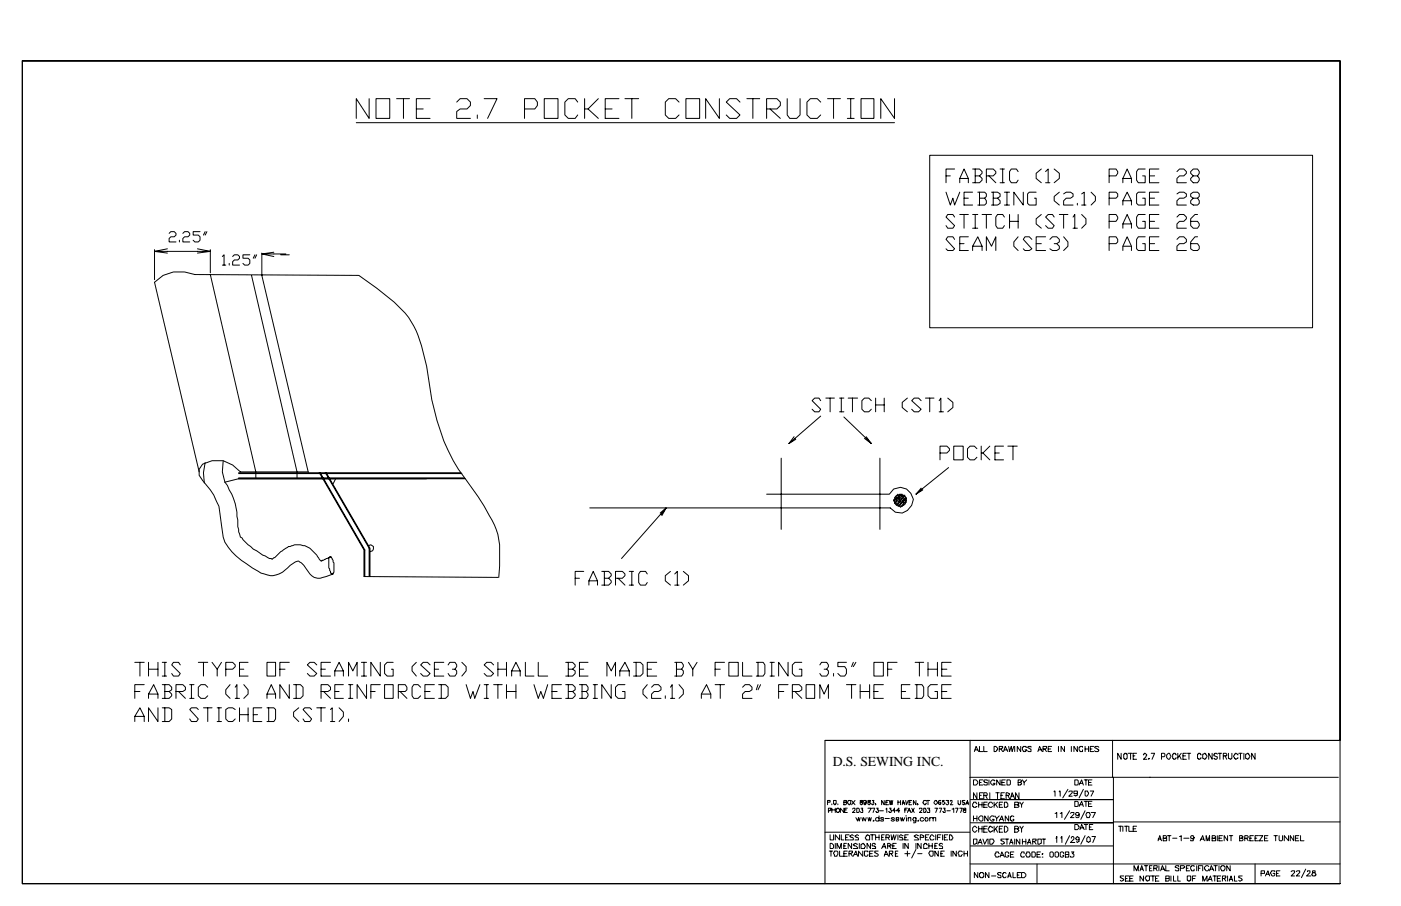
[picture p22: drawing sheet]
<svg xmlns="http://www.w3.org/2000/svg" width="432mm" height="279mm" viewBox="0 0 432 279" stroke-linecap="round" stroke-linejoin="round" font-family="sans-serif">
<defs><g id="words">
<text font-size="4.2" x="256.6" y="236.3">D.S. SEWING INC.</text>
</g></defs>
<g fill="none" stroke="#000" stroke-width=".31">
<path d="M6.9 18.8h406.1v209.5h-158.7v44.2M6.9 18.8v253.7h406.1M6.9 18.8h406.1v253.7M109.8 37.8h165.9M113.8 30.4v6.1l-4-6.1v6.1M115.9 30.4h4.2v6.1h-4.2zM122.2 30.4h4M124.4 30.4v6.1M128.3 33.6h2.1M132.6 30.4h-4.3v6.1h4.3M140.8 31.5l1-1.1h2.1l1.1 1.1v1l-1.1 1.1h-2.1l-1 .8v2.1h4.2M147.1 35.5v1"/>
<path d="M149.2 30.4h4l-2.9 6.1M161.7 33.6h3.1l.8-1.1v-1l-.8-1.1h-3.1v6.1M167.7 30.4h4.3v6.1h-4.3zM178.1 31.5l-.8-1.1h-2.1l-1.1 1.1v4l1.1 1h2.1l.8-1M180.2 30.4v6.1M181.2 33.6l3.2 2.9M184.4 30.4l-3.2 3.2h-1M186.5 33.6h2.1M190.8 30.4h-4.3v6.1h4.3M192.6 30.4h4.2M194.7 30.4v6.1M209.3 31.5l-1.1-1.1h-2.1l-1 1.1v4l1 1h2.1l1.1-1"/>
<path d="M211.4 30.4h4.2v6.1h-4.2zM221.7 30.4v6.1l-4.2-6.1v6.1M228.1 31.5l-1.1-1.1h-2.1l-1.1 1.1 4.3 4-1.1 1h-2.1l-1.1-1M230.2 30.4h4M232 30.4v6.1M236.3 33.6h3.1l1.1-1.1v-1l-1.1-1.1h-3.1v6.1M237.3 33.6l3.2 2.9M242.6 30.4v5.1l.8 1h2.1l1.1-1v-5.1M252.9 31.5l-1-1.1h-2.1l-1.1 1.1v4l1.1 1h2.1l1-1M255.1 30.4h3.9M256.9 30.4v6.1M261.1 30.4h2.2"/>
<path d="M261.1 36.5h2.2M262.2 30.4v6.1M265.4 30.4h3.9v6.1h-3.9zM275.7 30.4v6.1l-4.2-6.1v6.1M286.5 47.9h118v53.2h-118zM291.6 59.3l1.3 3.9 .8-2.1 .5 2.1 1.6-3.9M291.6 54.2h1.3M294.2 52.1h-2.6v4.3M295.8 56.4v-1.4l1.3-2.9 1.3 2.9v1.4M295.8 55h2.6M299.8 52.1h2.1l.8 .8v.5l-.8 .8M299.8 59.3h-2.7v3.9h2.7"/>
<path d="M300.6 54.2h1.3l.8 .8v.6l-.8 .8h-2.1M300.6 52.1v4.3M301.4 59.3h2.1l.5 .5v.8l-.5 .5M301.9 59.3v3.9M304 54.2h2.1l.8-.8v-.5l-.8-.8h-2.1v4.3M304.8 54.2l2.1 2.2M305.6 59.3h1.8l.8 .5v.8l-.8 .5M306.1 59.3v3.9M308.2 52.1h1.4M308.2 56.4h1.4M309 52.1v4.3M309.6 59.3h1.5"/>
<path d="M310.4 59.3v3.9M313.8 52.9l-.5-.8h-1.6l-.6 .8v2.7l.6 .8h1.6l.5-.8M315.4 59.3v3.9l-2.9-3.9v3.9M319.4 59.3h-2.2l-.5 .5v2.9l.5 .5h2.2v-2.1h-.6M320.9 52.1l-1.5 1.3v1.6l1.5 1.4M322.3 52.9l.8-.8v4.3M322.3 56.4h1.3M324.9 52.1l1.6 1.3v1.6l-1.6 1.4M326.5 59.3l-1.6 1.3v1.3l1.6 1.3M327.8 59.8l.8-.5h1.3l.8 .5v.8l-.8 .5h-1.3l-.8 .8v1.3h2.9M333.4 59.8l.8-.5v3.9M336.3 59.3l1.3 1.3v1.3l-1.3 1.3"/>
<path d="M341.8 54.2h2.2l.5-.8v-.5l-.5-.8h-2.2v4.3M346.1 56.4v-1.4l1.3-2.9 1.3 2.9v1.4M346.1 55h2.6M353 52.1h-2.2l-.5 .8v2.7l.5 .8h2.2v-2.2h-.8M353 59.3h-2.2l-.5 .5v2.9l.5 .5h2.2v-2.1h-.8M354.3 54.2h1.6M357.2 52.1h-2.9v4.3h2.9M357.2 59.3h-2.9v3.9h2.9M362.7 52.9l.8-.8h1.4l.8 .8v.5l-.8 .8h-1.4l-.8 .8v1.4h3M362.7 59.8l.8-.5h1.4l.8 .5v.8l-.8 .5h-1.4l-.8 .8v1.3h3M367.8 54.2l-.8-.8v-.5l.8-.8h1.3l.5 .8v.5l-.5 .8h-1.3l-.8 .8v.6l.8 .8h1.3l.5-.8v-.6l-.5-.8M47.6 77v9.3"/>
<path d="M47.6 77.5h17.2M51.6 76.7l-4 .8 4 .6M52.1 72l.6-.6h1l.5 .6v.5l-.5 .5h-1l-.6 .6v1h2.1M55.3 74.1v.5M56.4 72l.5-.6h1l.6 .6v.5l-.6 .5h-1l-.5 .6v1h2.1M60.9 76.7l3.9 .8-3.9 .6M61.6 71.4h-2.1v1.1h1.6l.5 .5v1.1l-.5 .5h-1l-.6-.5M63.2 71.4l-.5 1.1M63.8 71.4l-.6 1.1M64.8 77v7.1M68.5 79.1l.6-.5v3.2M71.7 79.1l.5-.5h1.1l.5 .5v.5l-.5 .6h-1.1l-.5 .5v1.1h2.1"/>
<path d="M77 78.6h-2.1v1h1.6l.5 .6v1l-.5 .6h-1.1l-.5-.6M78.6 78.6l-.5 1M79.1 78.6l-.5 1M80.7 78.1v6.8l14.3 60.6h-20.9a8.8 8.8 0 0 0-11.7-2.4l-1 1.6v1.9l1 1.6a21.5 21.5 0 0 1 5.1 7.9l.8 5.8a11.3 11.3 0 0 0 4.5 9.5l3.1 2.4a19 19 0 0 0 6.4 3.5 6.8 6.8 0 0 0 7.1-2.9l1.6-1.1 .8-.3 .5 .3a8.7 8.7 0 0 1 3.2 3.7 3.3 3.3 0 0 0 4 1.1l3.2-1.1M80.7 78.3h7.4M84.4 77.8l-3.7 .5 3.7 .8M86.5 78.6h2.7M294.2 66.9l-.5-.8h-1.6l-.5 .8 2.6 2.7-.5 .8h-1.6l-.5-.8M294.2 73.8l-.5-.8h-1.6l-.5 .8 2.6 2.9-.5 .6h-1.6l-.5-.6M295.8 66.1h2.6M295.8 75.1h1.3M297.1 61.1h1.3"/>
<path d="M297.1 66.1v4.3M298.4 73h-2.6v4.3h2.6M299.8 77.3v-1.4l1.6-2.9 1.3 2.9v1.4M299.8 66.1h1.6M299.8 70.4h1.6M299.8 75.9h2.9M300.6 66.1v4.3M301.9 61.1h1.6l.5 .8v.8l-.5 .5h-2.1M302.7 66.1h2.9M304 77.3v-4.3l1.6 2.9 1.3-2.9v4.3M304 66.1v4.3M306.1 61.1h1.3l.8 .8v.8l-.8 .5h-1.8"/>
<path d="M309.6 66.9l-.6-.8h-1.6l-.5 .8v2.7l.5 .8h1.6l.6-.8M309.6 63.2h1.5M311.1 66.1v4.3M311.1 68.3h2.7M313.8 73l-1.3 1.6v1.3l1.3 1.4M313.8 66.1v4.3M318 73.8l-.8-.8h-1.3l-.5 .8 2.6 2.9-.8 .6h-1.3l-.5-.6M319.4 75.1h1.5M320.9 66.1l-1.5 1.4v1.6l1.5 1.3M322.3 73h-2.9v4.3h2.9M323.6 73.8l.8-.8h1.3l.8 .8v.8l-.8 .5h-.8M324.9 66.9l-.5-.8h-1.3l-.8 .8 2.6 2.7-.5 .8h-1.3l-.8-.8"/>
<path d="M325.7 75.1l.8 .8v.8l-.8 .6h-1.3l-.8-.6M326.5 66.1h2.6M327.8 73l1.3 1.6v1.3l-1.3 1.4M327.8 66.1v4.3M330.7 66.9l.6-.8v4.3M330.7 70.4h1.4M332.1 62.7v.5M333.4 66.1l1.3 1.4v1.6l-1.3 1.3M333.4 63.2h1.3M341.8 61.1h2.2l.5-.5v-.8l-.5-.5h-2.2v3.9M341.8 68.3h2.2l.5-.8v-.6l-.5-.8h-2.2v4.3M341.8 75.1h2.2l.5-.5v-.8l-.5-.8h-2.2v4.3"/>
<path d="M346.1 63.2v-1.3l1.3-2.6 1.3 2.6v1.3M346.1 70.4v-1.3l1.3-3 1.3 3v1.3M346.1 77.3v-1.4l1.3-2.9 1.3 2.9v1.4M346.1 61.9h2.6M346.1 69.1h2.6M346.1 75.9h2.6M353 66.1h-2.2l-.5 .8v2.7l.5 .8h2.2v-2.1h-.8M353 73h-2.2l-.5 .8v2.9l.5 .6h2.2v-2.2h-.8M354.3 61.1h1.6M354.3 68.3h1.6M354.3 75.1h1.6M357.2 66.1h-2.9v4.3h2.9"/>
<path d="M357.2 73h-2.9v4.3h2.9M362.7 66.9l.8-.8h1.4l.8 .8v.6l-.8 .8h-1.4l-.8 .8v1.3h3M362.7 73.8l.8-.8h1.4l.8 .8v.8l-.8 .5h-1.4l-.8 .8v1.4h3M367.8 61.1l-.8-.5v-.8l.8-.5h1.3l.5 .5v.8l-.5 .5h-1.3l-.8 .8v.8l.8 .5h1.3l.5-.5v-.8l-.5-.8M369.1 66.1h-.8l-1.3 1.4v2.1l.8 .8h1.3l.5-.8v-.5l-.5-.8h-2.1M369.1 73h-.8l-1.3 1.6v2.1l.8 .6h1.3l.5-.6v-.8l-.5-.8h-2.1M64.8 84.7l14 60.8v2.1M68.5 81.8h1.1M70.6 81.2v.6M77.5 84.9l14 60.6v2.1M244.7 134.7l-1.5 2.1 2.1-1.3M252.9 123.6l-.5-.8h-1.3l-.8 .8 2.6 2.6-.5 .8h-1.3l-.8-.8"/>
<path d="M252.9 128.3l-9.7 8.5M254.5 122.8h2.7M255.9 122.8v4.2M258.8 122.8h1.3M258.8 127h1.3M259.3 122.8v4.2M260.1 128.6l8.5 8.2M261.4 122.8h2.9M262.7 122.8v4.2M267 134.7l1.6 2.1-2.2-1.6M268.6 123.6l-.8-.8h-1.4l-.8 .8v2.6l.8 .8h1.4l.8-.8M269.9 122.8v4.2"/>
<path d="M269.9 124.9h2.6M272.5 122.8v4.2M279.7 122.8l-1.6 1.3v1.6l1.6 1.3M283.9 123.6l-.8-.8h-1.3l-.8 .8 2.9 2.6-.8 .8h-1.3l-.8-.8M285.2 122.8h2.7M286.5 122.8v4.2M289.5 123.6l.5-.8v4.2M289.5 127h1.3M289.7 139.7h2.1l.8-.8v-.5l-.8-.8h-2.1v4.2M292.1 122.8l1.6 1.3v1.6l-1.6 1.3M294 137.6h2.9v4.2h-2.9zM301.1 138.4l-.8-.8h-1.3l-.8 .8v2.6l.8 .8h1.3l.8-.8"/>
<path d="M302.4 137.6v4.2M302.9 139.7l2.2 2.1M305.1 137.6l-2.2 2.1h-.5M306.7 139.7h1.3M309.3 137.6h-2.6v4.2h2.6M310.6 137.6h2.9M312.2 137.6v4.2M61.4 145.5l-13.8-58.5a10.9 10.9 0 0 1 12.5-2.3l50.5 .2 5.6 4 5.2 4.2a25.7 25.7 0 0 1 8.5 13.5l1.6 6.4a77.7 77.7 0 0 0 8.2 29.1l1.6 2.6a83.9 83.9 0 0 1 11.6 18.5l.6 1.6 .5 3.2v6.6l-.3 3.5M63.2 142.6l-.5 3.2 .3 3.2M68.8 142.1l-.3 3.4 .8 3.2M69.3 148.7l.8 1.1 .5 1.3a15.7 15.7 0 0 1 2.4 8.2l.3 1v2.2l.8 3.1 .5 .3 .3 .5 3.2 2.9 2.9 1.9 2.9 1.3 2.6-2.4a11.9 11.9 0 0 1 4.3-2.1 7.1 7.1 0 0 1 7.4 4l.8 1h.2v-.2h.5l2.2-1.1-.6 .3v3.2l.6 1v.5h.2v.3h.6l.2-.5v-2.9l-.8-1.9h-.2M73.6 145.8h68.5"/>
<path d="M73.6 146h68.7M73.6 147.4h69.5M98.4 145.8l13.8 23.8v8.2l41.3 .3M98.7 145.8l13.7 23.8v8.2M100.3 145.8l13.5 23.3v8.7M100.5 145.8l13.5 23.3v8.7M103.5 147.6l-.8 1.6M143.4 147.6h-69.8l-4.3 1.1M203.5 158.2l1.8-1.6-13.7 15.6M203.7 158.8l1.6-2.2-1.3 2.4M236.3 152.4h37.8a3.9 3.9 0 0 1 6-1.1 3.9 3.9 0 0 1-.4 6.1l-1.6 .8-2.1-.2-1.6-1.4h-92.6M240.8 141.3v21.9"/>
<path d="M271.2 141.3v21.9M275.7 154l-.3 .3M276 154.5l-.3 .5M276.2 152.9l1.3-.5 1.4 .5 .5 1.4-.5 1.3-1.4 .8-1.3-.8-.8-1.3zM276.5 153.2l-.5 .5M276.5 155l-.5 .6M276.8 152.4l-1.1 1.1M276.8 153.7l-.6 .8M277 155.3l-.5 .5M277.3 152.4l-.5 .5M277.3 154.3l-.5 .5M277.3 153.7v.3"/>
<path d="M277.3 155.8l-.3 .3M277.5 152.9l-.5 .8M277.8 152.4l-2.4 2.1M277.8 154.5l-.5 .5M278.1 152.4l-.3 .5M278.1 153.5l-.6 .5M278.1 152.9v.3M278.1 155l-.6 .8M278.3 152.7l-2.6 2.6M278.6 153.7l-.5 .8M278.6 155.6l-.5 .5M278.9 152.9l-2.7 2.9"/>
<path d="M278.9 152.7l-.6 .5M278.9 154.3l-.6 .7M279.1 153.2l-.2 .5M279.4 153.5l-2.6 2.6M279.4 154.3l-1.9 2.1M279.4 153.7l-.3 .6M279.4 154.8l-.5 .5M283.9 150.5l-1.6 1.9 2.1-1.3M292.4 144.2l-10.1 8.2M113.5 168.3l.8-.3 .8 .5v.8l-.3 .6-.8 .2M177.3 178.3h1.3M179.9 176.2h-2.6v4.2"/>
<path d="M181.5 179.1h2.6M185.5 176.2h2.1l.8 .8v.5l-.8 .8M186.3 178.3h1.3l.8 .8v.6l-.8 .7h-2.1M186.3 176.2v4.2M189.7 178.3h2.1l.8-.8v-.5l-.8-.8h-2.1v4.2M190.5 178.3l2.1 2.1M193.9 176.2h1.4M194.7 176.2v4.2M199.5 177l-.5-.8h-1.6l-.6 .8v2.7l.6 .7h1.6l.5-.7M206.6 176.2l-1.5 1.3v1.6l1.5 1.3M208 177l.8-.8v4.2M210.6 176.2l1.6 1.3v1.6l-1.6 1.3"/>
<path d="M181.5 180.4v-1.3l1.3-2.9 1.3 2.9v1.3M193.9 180.4h1.4M208 180.4h1.3M41.5 204.3h2.9M41.5 213.3h1.6M43.1 204.3v4.2M44.4 211.1h-2.9v4.3M45.8 215.4v-1.4l1.6-2.9 1.3 2.9v1.4M45.8 204.3v4.2M45.8 206.4h2.9M45.8 214h2.9M48.7 218.3v4.2l-2.9-4.2v4.2"/>
<path d="M48.7 204.3v4.2M50 211.1h2.1l.8 .8v.8l-.8 .6M50 218.3h2.1l.8 .5v2.9l-.8 .8h-2.1M50 204.3h1.3M50 208.5h1.3M50.8 213.3h1.3l.8 .7v.6l-.8 .8h-2.1M50.8 204.3v4.2M50.8 211.1v4.3M50.8 218.3v4.2M54.2 213.3h2.2l.7-.6v-.8l-.7-.8h-2.2v4.3M55 213.3l2.1 2.1M55.6 205.1l-.6-.8h-1.6l-.5 .8 2.7 2.6-.6 .8h-1.6l-.5-.8"/>
<path d="M58.5 211.1h1.3M58.5 215.4h1.3M59 211.1v4.3M61.1 218.8l-.5-.5h-1.6l-.5 .5 2.6 2.9-.5 .8h-1.6l-.5-.8M61.1 204.3h2.9M62.7 204.3v4.2M62.7 218.3h2.7M64 211.9l-.8-.8h-1.3l-.8 .8v2.7l.8 .8h1.3l.8-.8M64 218.3v4.2M65.4 204.3l1.5 2.1v2.1M66.9 218.3h1.4M67.5 218.3v4.2"/>
<path d="M68.3 204.3l-1.4 2.1M69.6 206.4h2.1l.8-.8v-.5l-.8-.8h-2.1v4.2M70.9 211.1l-1.3 1.6v1.3l1.3 1.4M72.5 211.9l.5-.8v4.3M72.5 218.8l-.8-.5h-1.3l-.8 .5v2.9l.8 .8h1.3l.8-.8M72.5 215.4h1.3M73.8 206.4h1.3M73.8 218.3v4.2M75.1 211.1l1.4 1.6v1.3l-1.4 1.4M76.5 204.3h-2.7v4.2h2.7M76.5 218.3v4.2M80.7 218.3h-2.6v4.2h2.6"/>
<path d="M82.3 204.3h2.6v4.2h-2.6zM82.3 215.4v-1.4l1.3-2.9 1.3 2.9v1.4M82.3 218.3h2.1l.5 .5v2.9l-.5 .8h-2.1M82.3 214h2.6M82.8 218.3v4.2M86.3 206.4h1.5M89.2 204.3h-2.9v4.2M89.2 211.1v4.3l-2.9-4.3v4.3M90.5 211.1h2.1l.8 .8v2.7l-.8 .8h-2.1M91.3 211.1v4.3M92.1 218.3l-1.6 1.3v1.3l1.6 1.6M96 218.8l-.5-.5h-1.6l-.5 .5 2.6 2.9-.5 .8h-1.6l-.5-.8"/>
<path d="M97.6 205.1l-.8-.8h-1.3l-.8 .8 2.9 2.6-.8 .8h-1.3l-.8-.8M97.6 218.3h2.7M99 213.3h2.1l.8-.6v-.8l-.8-.8h-2.1v4.3M99 206.4h1.3M99 218.3v4.2M99.7 213.3l2.2 2.1M101.9 204.3h-2.9v4.2h2.9M101.9 218.8l.5-.5v4.2M103.2 208.5v-1.6l1.3-2.6 1.3 2.6v1.6M103.2 206.9h2.6M103.2 213.3h1.3M104.5 218.3l1.3 1.3v1.3l-1.3 1.6"/>
<path d="M105.8 211.1h-2.6v4.3h2.6M107.4 208.5v-4.2l1.3 2.6 1.4-2.6v4.2M107.4 211.1h1.3M107.4 215.4h1.3M107.9 211.1v4.3M111.4 204.3h1.6M111.4 208.5h1.6M112.2 204.3v4.2M113 211.1v4.3l-2.9-4.3v4.3M114.3 213.3h1.3M117.2 204.3v4.2l-2.9-4.2v4.2M117.2 211.1h-2.9v4.3"/>
<path d="M118.5 211.1h2.7v4.3h-2.7zM121.2 204.3h-1.9l-.8 .8v2.6l.8 .8h1.9v-2.1h-.6M122.8 213.3h2.1l.5-.6v-.8l-.5-.8h-2.1v4.3M123.3 213.3l2.1 2.1M128.3 204.3l-1.3 1.3v1.3l1.3 1.6M129.6 211.9l-.7-.8h-1.4l-.5 .8v2.7l.5 .8h1.4l.7-.8M131 213.3h1.6M132.6 205.1l-.8-.8h-1.4l-.8 .8 3 2.6-.8 .8h-1.4l-.8-.8M133.9 211.1h-2.9v4.3h2.9M133.9 206.4h1.3M135.2 211.1h2.1l.8 .8v2.7l-.8 .8h-2.1M136 211.1v4.3"/>
<path d="M136.8 204.3h-2.9v4.2h2.9M138.1 205.1l.5-.8h1.6l.6 .8v.5l-.6 .8h-.8M140.2 206.4l.6 .5v.8l-.6 .8h-1.6l-.5-.8M142.3 204.3l1.4 1.3v1.3l-1.4 1.6M143.7 211.1l1.3 4.3 .8-2.1 .5 2.1 1.6-4.3M149.2 211.1h1.3M149.2 215.4h1.3M150 211.1v4.3M152.1 205.1l-.8-.8h-1.3l-.8 .8 2.9 2.6-.8 .8h-1.3l-.8-.8M152.1 211.1h2.7M153.5 206.4h2.6M153.5 204.3v4.2"/>
<path d="M153.5 211.1v4.3M156.1 204.3v4.2M156.1 211.1v4.3M156.1 213.3h2.9M157.7 208.5v-1.6l1.3-2.6 1.3 2.6v1.6M157.7 206.9h2.6M159 211.1v4.3M161.9 204.3v4.2h2.7M164.6 211.1l1.3 4.3 .8-2.1 .8 2.1 1.3-4.3M165.9 204.3v4.2h2.9M170.1 213.3h1.6M173 211.1h-2.9v4.3h2.9"/>
<path d="M174.4 204.3h2.1l.8 .8v.5l-.8 .8M174.4 211.1h2.1l.8 .8v.8l-.8 .6M175.2 206.4h1.3l.8 .5v.8l-.8 .8h-2.1M175.2 213.3h1.3l.8 .7v.6l-.8 .8h-2.1M175.2 204.3v4.2M175.2 211.1v4.3M178.6 211.1h2.1l.5 .8v.8l-.5 .6M178.6 206.4h1.3M179.4 213.3h1.3l.5 .7v.6l-.5 .8h-2.1M179.4 211.1v4.3M181.2 204.3h-2.6v4.2h2.6M182.8 211.1h1.3"/>
<path d="M182.8 215.4h1.3M183.4 211.1v4.3M187.1 208.5v-4.2l1.3 2.6 1.3-2.6v4.2M188.4 211.1v4.3l-2.9-4.3v4.3M191 208.5v-1.6l1.6-2.6 1.3 2.6v1.6M191 206.9h2.9M192.6 211.1h-2.1l-.8 .8v2.7l.8 .8h2.1v-2.1h-.8M195.3 204.3h2.1l.8 .8v2.6l-.8 .8h-2.1M196.1 204.3v4.2M199.5 211.1l-1.3 1.6v1.3l1.3 1.4M199.5 206.4h1.3M200.8 211.9l.8-.8h1.3l.8 .8v.8l-.8 .6h-1.3l-.8 .7v1.4h2.9"/>
<path d="M202.4 204.3h-2.9v4.2h2.9M205.1 214.6v.8M206.6 211.9l.6-.8v4.3M206.6 215.4h1.4M208 204.3h2.1l.5 .8v.5l-.5 .8M208.5 206.4h1.6l.5 .5v.8l-.5 .8h-2.1M208.5 204.3v4.2M209.3 211.1l1.3 1.6v1.3l-1.3 1.4M212.2 204.3l1.3 2.1v2.1M214.8 204.3l-1.3 2.1M216.2 215.4v-1.4l1.6-2.9 1.3 2.9v1.4M216.2 214h2.9"/>
<path d="M220.4 206.4h1.6M220.4 211.1h2.9M222 211.1v4.3M223.3 204.3h-2.9v4.2M224.6 204.3h2.9v4.2h-2.9zM228.9 204.3v4.2h2.9M228.9 211.9l.8-.8h1.3l.8 .8v.8l-.8 .6h-1.3l-.8 .7v1.4h2.9M233.1 204.3h2.1l.5 .8v2.6l-.5 .8h-2.1M233.6 204.3v4.2M233.6 211.1l-.5 1.6M234.4 211.1l-.8 1.6M237.3 204.3h1.4"/>
<path d="M237.3 208.5h1.4M237.9 204.3v4.2M240 213.3h1.6M242.9 204.3v4.2l-2.9-4.2v4.2M242.9 211.1h-2.9v4.3M244.2 213.3h2.1l.8-.6v-.8l-.8-.8h-2.1v4.3M245 213.3l2.1 2.1M247.1 204.3h-2.1l-.8 .8v2.6l.8 .8h2.1v-2.1h-.8M248.4 211.1h2.7v4.3h-2.7zM252.7 205.1l.5-.8h1.6l.5 .8v.5l-.5 .8h-.8M252.7 215.4v-4.3l1.3 2.9 1.3-2.9v4.3M254.8 206.4l.5 .5v.8l-.5 .8h-1.6l-.5-.8"/>
<path d="M256.9 207.7v.8M260.9 204.3h-2.7v1.3h2.1l.6 .8v1.3l-.6 .8h-1.3l-.8-.8M260.9 211.1h2.9M262.5 211.1v4.3M263 204.3l-.5 1.3M263.8 204.3l-.8 1.3M265.1 213.3h2.9M265.1 211.1v4.3M268 211.1v4.3M269.3 204.3h3v4.2h-3zM269.3 213.3h1.4M272.3 211.1h-3v4.3h3"/>
<path d="M273.6 206.4h1.3M276.5 204.3h-2.9v4.2M277.8 213.3h1.3M280.5 211.1h-2.7v4.3h2.7M282 211.1h2.2l.5 .8v2.7l-.5 .8h-2.2M282 204.3h2.7M282.6 211.1v4.3M283.4 204.3v4.2M286 206.4h2.9M286 204.3v4.2M288.9 211.1h-2.1l-.8 .8v2.7l.8 .8h2.1v-2.1h-.8M288.9 204.3v4.2"/>
<path d="M290.2 206.4h1.6M290.2 213.3h1.6M293.2 204.3h-3v4.2h3M293.2 211.1h-3v4.3h3M41.5 222.5v-1.6l1.6-2.6 1.3 2.6v1.6M41.5 220.9h2.9M66.9 222.5h1.4M73.8 220.4h2.7M78.1 220.4h1.3M101.9 222.5h1.3M107.4 221.7v.8M254.3 228.3h158.7"/>
<path d="M299 239.7h44.2M299 228.3v44.2M300.3 231.8l.5-1.6 .8 1.6M300.6 231.2h.8M301.9 230.2v1.6h1M303.2 230.2v1.6h1.1M306.4 230.2h.5l.5 .5v.5h-.2l-.3 .6h-.5zM308 231l1-.3v-.5h-1v1.6M308.5 231l.5 .8M309.3 231.8l.5-1.6 .8 1.6M309.6 231.2h.8M310.9 230.2l.2 1.6 .6-1.6 .2 1.6 .6-1.6"/>
<path d="M312.7 230.2v1.6M314.6 230.2v1.6l-1.1-1.6v1.6M316.4 230.5h-.2v-.3h-.8v.3h-.3v.7l.3 .6h.8l.2-.6h-.5M317.8 230.5v-.3h-.8l-.3 .3 1.1 .5v.8h-.8l-.3-.3M319.9 231.8l.5-1.6 .8 1.6M320.1 231.2h.8M321.5 231h.8l.2-.3v-.5h-1v1.6M322 231l.5 .8M323.1 231h.7M324.1 230.2h-1v1.6h1M326.2 230.2v1.6M328.1 230.2v1.6l-1.1-1.6v1.6"/>
<path d="M330.2 230.2v1.6M332.1 230.2v1.6l-1.1-1.6v1.6M333.6 230.5v-.3h-.8v.3h-.2v.7l.2 .6h.8v-.6M334.4 231h1.1M334.4 230.2v1.6M335.5 230.2v1.6M336 231h.5M337.1 230.2h-1.1v1.6h1.1M338.7 230.5l-.3-.3h-.8l-.3 .3 1.1 .5 .3 .5-.3 .3h-.8l-.3-.3M342.9 228.3v11.4M345.5 232.3v1.9l-1-1.9v1.9M346.3 232.6h.3v-.3h.5v.3h.3v1.3h-.3v.3h-.5v-.3h-.3z"/>
<path d="M347.7 232.3h1.3M348.5 232.3v1.9M349.2 233.1h.6M350.3 232.3h-1.1v1.9h1.1M352.4 232.8l.3-.5 .8 .5-1.1 1.4h1.1M354 233.9h.3l-.3 .3zM354.3 239.7h58.2M354.5 239.7h-11.3v32.8M354.8 232.3h1.1l-.8 1.9M358 233.4h.8l.2-.3v-.5l-.2-.3h-.8v1.9M359.6 232.8l.5-.5 .5 .3 .3 .8-.5 .8-.8-.6zM362.5 232.8l-.3-.5h-.5v.3h-.3v1.3h.3v.3h.5l.3-.6"/>
<path d="M363 232.3v1.9M363.5 233.1l.6 1.1M364.1 232.3l-1.1 1.3M364.6 233.1h.8M365.7 232.3h-1.1v1.9h1.1M365.9 232.3h1.1M366.4 232.3v1.9M370.2 232.8l-.3-.5h-.5v.3h-.3v1.3h.3v.3h.5l.3-.6M370.7 232.6l.5-.3 .5 .3 .3 .8-.5 .8-.8-.3zM373.6 232.3v1.9l-1.1-1.9v1.9M375.2 232.6l-.3-.3h-.5v.3h-.3v.5l1.1 .3v.5l-.3 .3h-.5v-.3h-.3M375.4 232.3h1.1"/>
<path d="M376 232.3v1.9M377 233.1h1.1v-.5l-.3-.3h-.8v1.9M377.6 233.1l.5 1.1M378.6 232.3v1.6l.5 .3 .6-.3v-1.6M381.5 232.8v-.2l-.8-.3-.5 .8 .5 1.1 .8-.3v-.3M381.8 232.3h1.1M382.3 232.3v1.9M383.4 232.3v1.9M383.9 232.6l.5-.3 .6 .3 .2 .8-.5 .8-.8-.3zM386.8 232.3v1.9l-1-1.9v1.9M254.3 256.6h44.7M255.1 247.4h.8v-.5h-.8v1.3"/>
<path d="M255.3 250h.6v-.2h.2v-.6h-.8v1.4M255.9 257.4v1.6h1v-1.6M256.4 247.9v.3zM256.4 249.2v1.4M256.4 249.8h1M256.9 246.9h.8v1h-.3v.3l-.5-.3zM257.4 249.2v1.4M257.7 249.5h.3v-.3h.5v.3h.3v.8h-.3v.3h-.5v-.3h-.3zM258.2 247.9v.3zM258.8 257.4v1.6l-1.4-1.6v1.6M259.3 257.4v1.6h.8M260.1 249.2v1.4l-1.1-1.4v1.4"/>
<path d="M260.1 247.4h.8v-.5h-.8v1.3h.5l.3-.3v-.5h-.3M260.3 249.8h.6M260.6 258.2h.5M261.1 249.2h-.8v1.4h.8M261.4 246.9h.8v1a.56 .56 0 0 1-.8 0 .56 .56 0 0 1 0-.8zM261.7 257.4h-1.1v1.6h1.1M262.5 246.9l1 1.3M262.7 249.5l.3-.3h.5v.6l-.8 .8h.8M263 257.7l-.3-.3-.8 .3 .3 .5h.5l.3 .3v.5h-1.1M263.5 246.9l-1 1.3M263.8 252.1l.5 1.1 .3-1.1 .2 1.1 .3-1.1M264.1 249.2h.5l.2 .3v.8l-.2 .3h-.5z"/>
<path d="M264.6 257.7l-.3-.3-.8 .3 .3 .5h.5l.3 .3v.5h-1.1M265.1 246.9l.3 .5 .5 .2-.3 .6-.5-.3v-.5h.5l.3-.5zM265.4 249.2h.5l-.3 .6h.3v.8h-.5l-.3-.3M265.6 252.1l.3 1.1 .3-1.1 .5 1.1 .3-1.1M267 257.7h.2v-.3l.8 .3v1.3h-1l-.3-.5zM267 247.1v.3l-.6 .2-.2-.2v-.5h.8v1h-.3v.3l-.5-.3M267.5 246.9v.2l.8 .5-.3 .6-.5-.3v-.5h.5l.3-.5zM267.5 249.2h1.1l-.8 1.4M267.5 252.1l.3 1.1 .2-1.1 .3 1.1 .3-1.1M268.3 257.4h1.3M268.8 249.2h.8l-.5 1.4M268.8 246.9h.5l-.2 .5h.2v.5l-.2 .3-.5-.3"/>
<path d="M268.8 257.4v1.6M269.1 253.2l.2-.3v.3zM269.9 247.9v.3M269.9 257.4v1.6M269.9 258.2h1M270.1 249.2h.6l-.3 .6 .5 .2-.2 .6h-.6v-.3h-.2M270.9 252.4l-.2-.3h-.6l-.2 .3v.5l.2 .3h.6l.2-.3M270.9 251.6v1.6M270.9 257.4v1.6M271.2 250h1.1M271.7 258.2h.6M272.3 252.4v-.3h-.8l.2 .6h.6v.5h-.8v-.3"/>
<path d="M272.5 257.4h-.8v1.6h.8M272.5 246.9v1.3l-.8-1.3v1.3M272.8 252.4h1.3M273 258.2h1.1v-.5l-.3-.3h-.8v1.6M273 249.5l.3-.3v1.4M273 247.4h.6M273.6 258.2l.5 .8M273.8 246.9h-.8v1.3h.8M274.1 249.2h.5l-.2 .6 .5 .2-.3 .6h-.5v-.3h-.3M274.1 246.9l.3 1.3 .2-1.3 .3 1.3 .3-1.3M274.6 257.4l.3 1.6 .5-1.6 .3 1.6 .5-1.6M275.7 252.4l-.3-.3h-.5l-.3 .3 1.1 .5-.3 .3h-.5l-.3-.3"/>
<path d="M276 250h-.8l.5-.8v1.4M276.2 252.7h.8v-.6h-.8v1.1h.6l.2-.3M276.8 246.9v1.3M276.8 257.4v1.6M276.8 247.4h.7M277.3 250h-1.1l.8-.8v1.4M277.5 252.1l.3 1.1 .3-1.1 .2 1.1 .6-1.1M277.5 246.9v1.3M278.1 248.2l.2-1.3 .6 1.3M278.1 247.6h.8M278.3 257.7l-.5-.3-.5 .3v.5h.8l.2 .6v.2h-1M278.9 258.2h.5"/>
<path d="M278.9 249.8h.5M279.1 251.6h.3zM279.1 246.9l.3 1.3 .5-1.3M279.4 252.1v1.1M279.7 249.2h-.8v1.4M279.7 250.6l.5-1.4 .5 1.4M279.9 257.4h-1v1.6h1M279.9 252.4l.3-.3h.5v1.1M279.9 250h.6M279.9 252.1v1.1M280.2 247.4h.5M281 246.9h-.8v1.3h.8"/>
<path d="M281 249.2l.8 1.4M281.8 249.2l-.8 1.4M282.3 246.9v1.3l-.8-1.3v1.3M282.3 252.1v1.4l-.3 .2h-.5M282.3 252.4l-.3-.3h-.5l-.2 .6 .2 .5h.5l.3-.3M282.8 253.2l.3-.3v.3zM282.8 247.9v.3M283.1 257.7l-.5-.3-.8 .3 .2 .5h.6l.5 .6v.2h-1.3M283.4 249.5v-.3h.8v.6l-.8 .8h.8M283.6 258.2h1.1v-.5l-1.1-.3v1.6M284.7 249.2h.5l.3 .6-.3 .8h-.5zM284.7 252.4l-.3-.3h-.5l-.3 .3v.5l.3 .3h.5l.3-.3"/>
<path d="M285.2 252.1h.6l.2 .3v.5l-.2 .3h-.6l-.2-.5zM285.2 258.2h.6M285.5 247.1v-.2h-.8v.2a.56 .56 0 0 0 0 .8 .56 .56 0 0 0 .8 0v-.3M285.8 249.2h.7l-.2 .6h.2v.8h-.7v-.3M285.8 246.9h.7M286 246.9v1.3M286.3 257.4h-1.1v1.6h1.1M286.5 252.4l.3-.3h.5l.3 .3v.8M286.5 252.1v1.1M287.6 252.4v-.3h.8v1.1M287.9 258l-.8-.6-.6 .8 .3 .8h.8l.3-.2M288.1 246.9h.6l.2 .5-.5 .8-.5-.6z"/>
<path d="M288.1 249.2h.8l-.5 1.4M288.4 257.4v1.6M288.9 258.2h.8M289.5 249.2h.7l-.5 1.4M290 257.4h-1.1v1.6M290 246.9h-.5l-.3 .2v.8l.5 .3v-.3h.3v-.5h-.8v.2M290.5 257.4v1.6M290.8 249.2h.5l-.3 .6h.3v.8h-.5v-.3h-.3M291 246.9h-.5v.5l.3-.3 .5 .5-.5 .6-.3-.3M291 258.2h.6M291.6 246.9h.8l-.3 .5h.3v.5l-.3 .3-.5-.3M291.8 250h1.1"/>
<path d="M292.1 257.4h-1.1v1.6h1.1M292.6 257.4h.6l.5 .8-.3 .8h-.8zM292.9 247.1v-.2h.5v.5l-.5 .8h.8M293.4 249.5l.6-.3v1.4M294.5 249.2h.8l-.6 1.4M295.3 246.9v1h.2v.3l.6-.3v-1M295.8 249.2h.8l-.5 1.4M297.1 249.2l-.2 .3 .2 .3h.6v.8h-.6l-.2-.3 .2-.5h.6v-.6zM297.4 246.9h-.8v.5h.5v.2h.3l-.3 .6-.5-.3M297.7 248.2l.5-1.3 .2 1.3M297.9 247.6h.5M299.2 246.6h44"/>
<path d="M299.2 253.7h44M300 240.5h.8l.6 .5v.6l-.6 .5h-.8zM300 258.8h1.1v1.3l-1.1 .2zM300 251.6v1.6M300 252.4h1.1M301.1 247.9l-.3-.5h-.8l-.2 .5v.8h.2v.3h.8v-.3h.3M301.1 244.5v1.8l-1.1-1.8v1.8M301.1 255.3l-.5-.5-.8 .5v.8l.5 .5 .8-.5M301.1 251.6v1.6M301.6 248.2h1.1M301.6 255.6h1.1M301.6 247.4v1.6"/>
<path d="M301.6 254.8v1.8M301.6 259.8h.8M301.9 241.3h.5M301.9 245.3h.5M302.2 251.6h.5l.2 .3v1l-.2 .3h-.5l-.6-.5v-.6zM302.7 247.4v1.6M302.7 254.8v1.8M302.9 240.5h-1v1.6h1M302.9 244.5h-1v1.8h1M302.9 258.8l.6 1.5 .8-1.5M303.2 245.3h1.1v-.6l-.3-.2h-.8v1.8M303.2 248.2h.8"/>
<path d="M303.2 255.6h.8M303.7 245.3l.6 1M304.3 240.8v-.3h-.8l-.3 .3 .3 .5h.8v.8h-.8l-.3-.3M304.3 247.4h-1.1v1.6h1.1M304.3 254.8h-1.1v1.8h1.1M304.5 251.6v1.6l-1-1.6v1.6M304.5 258.8v1.5M304.8 240.5v1.6M305.1 258.8h1l.3 .8-.5 .7h-.8zM305.1 244.5v1.8M305.9 247.9l-.3-.5h-.5l-.3 .5h-.3v.5l.6 .6h.5l.3-.3M305.9 255.3v-.2l-.8-.3-.6 .8 .6 1 .8-.2v-.3"/>
<path d="M306.4 251.9l-.3-.3h-.5l-.5 .5v.6l.5 .5h.5l.3-.5h-.5M306.4 247.4v1.6M306.4 254.8v1.8M306.7 240.8h-.3v-.3h-.5l-.6 .5v.6l.6 .5h.5v-.3h.3v-.2h-.6M306.7 251.6l.5 .8v.8M306.9 248.2l.5 .8M306.9 244.5h1.1M306.9 255.6l.5 1M307.4 247.4l-1 1M307.4 244.5v1.8M307.4 254.8l-1 1.3M308 253.2l.8-1.6 .5 1.6"/>
<path d="M308 248.2h.8M308 255.6h.8M308 251.6l-.8 .8M308.2 240.5v1.6l-1-1.6v1.6M308.2 252.7h.8M308.5 245.3h.5M308.8 241.3h.8M309 247.4h-1v1.6h1M309 254.8h-1v1.8h1M309.6 247.4h.8l.2 .5v.8h-.2v.3h-.8zM309.6 254.8h.5l.5 .5v.8l-.5 .5h-.5zM309.6 244.5h-1.1v1.8h1.1"/>
<path d="M309.6 258.8h-1.1v.5l1.1 .5v.3l-.6 .2-.5-.2M309.8 240.5h-1v1.6h1M309.8 258.8h1.1M310.1 245.3h.8l.2-.6-1-.2v1.8M310.4 240.5h.7l.3 .3v1l-.3 .3h-.7zM310.4 258.8v1.5M310.6 245.3l.5 1M310.9 251.6v1.6l-1.1-1.6v1.6M311.4 246.3l.5-1.8 .8 1.8M311.4 259.8h.8M311.7 245.5h.8M312.5 251.9l-.3-.3h-.5v.3h-.3v1h.3v.3h.5l.3-.3v-.2h-.3"/>
<path d="M312.7 248.2h1.1v-.3h.3l-.3-.5h-1.1v1.6h1.1l.3-.3v-.3l-.6-.2M312.7 255.6h1.1l.3-.3-.6-.5h-.8v1.8h.8l.6-.5-.6-.5M312.7 258.8v1.5M313.8 241.3h.8v-.3h.3l-.3-.5h-.8v1.6h.8v-.3h.3v-.2l-.6-.3M314.1 244.5v1.8l-1.1-1.8v1.8M314.3 247.4l.6 .8v.8M314.3 258.8v1.5l-1-1.5v1.5M314.3 254.8l.6 .8v1M315.1 240.5l.5 .8v.8M315.1 258.8v1.5M315.1 259.6h1.1M315.4 247.4l-.5 .8"/>
<path d="M315.4 254.8l-.5 .8M316.2 258.8v1.5M316.4 240.5l-.8 .8M316.7 259.8h.8M318.3 259.6l1.1-.3v-.5h-1.1v1.5M318.8 259.6l.6 .7M319.9 258.8h1v1.3l-1 .2zM321.2 258.8h1.1M321.7 258.8v1.5M324.9 244.2v-.3h.3v1.6M325.2 250.8l.5-.2v1.5M325.4 258.5l.3-.5v1.8"/>
<path d="M326.5 244.2v-.3h.3v1.6M326.8 250.8l.5-.2v1.5M327 258.5l.3-.5v1.8M329.1 243.4l-1.5 2.7M329.4 244.2l.3-.3h.8v.6l-1.1 1h1.1M329.7 250l-1.6 2.7M329.7 257.7l-1.4 2.6M329.9 250.8l.3-.2h.8v.5l-1.1 1h1.1M330.2 258.5l.3-.5 .5 .2v.6l-1.1 1h1.4M331.3 240.5h.8l.2 .3v1l-.2 .3h-.8zM331.3 247.1h.8l.2 .3v1l-.2 .3h-.8zM331.3 254.3h.8l.2 .5h.3v.5l-.5 .6h-.8z"/>
<path d="M332.1 244.5v.2h-1.1v-.8h1.1v1.4l-.6 .2-.5-.2M332.6 242.1l.8-1.6 .5 1.6M332.6 248.7l.8-1.6 .5 1.6M332.6 251.1v.3l-.5 .2-.6-.2v-.6l.3-.2h.5l.3 .2v1.1l-.3 .2h-.5l-.3-.2M332.6 258.8l-.3 .2h-.5v-.2h-.3l.6-.8 .5 .2v1.4l-.5 .2-.3-.2M332.8 255.9l.6-1.6 .8 1.6M332.8 241.6h.8M332.8 248.2h.8M333.1 255.3h.8M333.9 243.4l-1.3 2.7M334.2 240.5h1M334.2 247.1h1"/>
<path d="M334.2 254.3h1M334.4 243.9h.8l.3 .6-.5 1-.6-.2zM334.4 250l-1.3 2.7M334.4 257.7l-1.3 2.6M334.7 240.5v1.6M334.7 247.1v1.6M334.7 254.3v1.6M335 250.6h.8l.2 .5-.2 1h-.8l-.3-.7zM335 258.5l.5-.5 .5 .5v1.1l-.5 .2-.5-.2zM335.5 241.3h.8M335.5 247.9h.8M335.8 255.1h.5"/>
<path d="M336 243.9h1.1l-.8 1.6M336.3 250.6h1.3l-.8 1.5M336.5 240.5h-1v1.6h1M336.5 247.1h-1v1.6h1M336.5 258h1.1l-.8 1.8M336.8 254.3h-1v1.6h1M343.2 253.5h69.8M344.8 254.8h1M345.3 254.8v1.6M346.1 254.8v1.6M346.6 254.8h1.1M347.1 254.8v1.6"/>
<path d="M347.9 254.8v1.6h1.1M349.2 255.6h.8M350.3 254.8h-1.1v1.6h1.1M356.9 259.3l.6-1.6 .5 1.6M356.9 258.8h.8M358.5 258.5h.8l.3-.3-.3-.5h-.8v1.6h1.1v-.8h-.6M359.8 257.7h1.1M360.4 257.7v1.6M361.4 258.5h1.3M363.5 258l.6-.3v1.6M364.9 258.5h1.5M368 258.2l-.5 .6-.5-.3v-.5l.2-.3h.6l.2 .8-.2 .8h-.8v-.3"/>
<path d="M369.9 259.3l.8-1.6 .5 1.6M370.2 258.8h.7M371.7 259.3v-1.6l.6 1.6 .5-1.6v1.6M373.6 258.5h.8l.2-.3-.2-.5h-.8v1.6h1v-.8h-.5M375.2 257.7v1.6M375.7 258.5h.8M376.8 257.7h-1.1v1.6h1.1M378.4 257.7v1.6l-1.1-1.6v1.6M378.9 257.7h1M379.4 257.7v1.6M382.1 258.5h.8v-.3h.2l-.2-.5h-.8v1.6h.8l.2-.3v-.2l-.5-.3M383.6 258.5h.8l.3-.5-.3-.3h-.8v1.6"/>
<path d="M384.2 258.5l.5 .8M385.2 258.5h.6M386.3 257.7h-1.1v1.6h1.1M386.8 258.5h.5M387.9 257.7h-1.1v1.6h1.1M388.1 257.7h1.1l-1.1 1.6h1.1M389.7 258.5h.8M390.8 257.7h-1.1v1.6h1.1M392.6 257.7h1.1M393.2 257.7v1.6M394.2 257.7v1.3l.3 .3h.5l.3-.3v-1.3M397.1 257.7v1.6l-1.3-1.6v1.6"/>
<path d="M398.7 257.7v1.6l-1-1.6v1.6M399.3 258.5h.7M400.3 257.7h-1v1.6h1M400.8 257.7v1.6h1.1M255.6 262.5h1M255.9 260.1h.5l.5 .5v.8l-.3 .3h-.7zM256.1 262.5v1.6M257.2 262.5h.8l.2 .2v.8l-.2 .6h-.8v-.6l-.3-.2zM257.4 260.1v1.6M258 261.7v-1.6l.8 1.6 .5-1.6v1.6M258.8 262.5v1.6h1M260.1 260.9h.5"/>
<path d="M260.1 263.3h.8M260.9 260.1h-.8v1.6h.8M261.1 262.5h-1v1.6h1M261.7 263.3l1-.3v-.5h-1v1.6M262.2 263.3l.5 .8M262.5 260.1v1.6l-1.1-1.6v1.6M263 264.1l.8-1.6 .5 1.6M263.3 263.5h.8M264.3 260.3l-.5-.2-.8 .2 .3 .6h.5l.5 .5v.3h-1.3M264.8 260.1v1.6M265.4 260.3l.5-.2 .5 .2 .3 .6-.3 .8h-1zM265.9 262.5v1.6l-1.3-1.6v1.6"/>
<path d="M267.5 262.7v-.2h-1.1v1.3l.3 .3h.5l.3-.6M268 263.3h.8M268.3 260.1v1.6l-1.1-1.6v1.6M269.1 262.5h-1.1v1.6h1.1M269.9 260.3h-.3v-.2h-.5l-.3 .2v.6h.8v.2h.3v.6h-1.1M270.7 262.5h-1.1v.5l1.1 .5-.3 .6h-.8v-.3M271.7 261.7l.8-1.6 .5 1.6M272 261.1h.8M272.5 264.1l.5-1.6 .8 1.6M272.8 263.5h.8M273.6 260.9h1v-.6l-1-.2v1.6M274.1 263.3h.8l.3-.3v-.5h-1.1v1.6"/>
<path d="M274.1 260.9l.5 .8M274.6 263.3l.6 .8M275.2 260.9h.5M276 263.3h.5M276.2 260.1h-1v1.6h1M276.8 262.5h-.8v1.6h.8M278.3 260.1v1.6M278.9 263.3h1.6M279.7 262.5v1.6M279.9 260.1v1.6l-1-1.6v1.6M282.3 260.1v1.6M282.3 261.9l-1.3 2.7"/>
<path d="M282.8 263.3h1.4M283.9 260.1v1.6l-1.1-1.6v1.6M285.8 260.6l-.3-.5h-.5v.2h-.3v1.4h1.1v-.3M286.3 260.9h1M286.3 260.1v1.6M286.5 262.5h1.1v1.3l-.3 .3h-.5l-.3-.3-.2-.5zM287.3 260.1v1.6M288.1 260.9h.6M288.9 260.1h-.8v1.6h.8M289.2 262.5v1.6l-1.1-1.6v1.6M290 263.3h.5M290.5 260.3l-.3-.2h-.5v.2h-.2l.2 .6h.5l.3 .2v.6h-1"/>
<path d="M291 262.5h-1v1.6h1M293.2 262.5v1.6M294.7 262.5v1.6l-1-1.6v1.6M296.6 262.7l-.3-.2h-.8l-.2 .5 .2 1.1h.8l.3-.6M297.1 262.5v1.6M297.1 263.3h1.1M298.2 262.5v1.6M299 266.4h114M299.2 260.9h44M301.4 269.1v1.6l-1.1-1.6v1.6M301.4 260.3l.8-1.5 .5 1.5M301.9 269.3h.3v-.2h.7v.2h.3v1.1h-.3v.3h-.7v-.3h-.3z"/>
<path d="M304.8 269.1v1.6l-1.1-1.6v1.6M305.6 270.1h1.3M308 263.3l-.3-.6h-.8v.6h-.2l.2 1h.8v-.2h.3M308.2 264.3l.6-1.6 .8 1.6M308.5 269.3v-.2h-.8l-.3 .2 .3 .6h.5l.3 .2v.6h-.8l-.3-.3M308.5 263.8h.8M310.1 269.3l-.3-.2h-.5v.2h-.3v1.1h.3v.3h.5l.3-.3M310.6 270.7l.5-1.6 .6 1.6M310.6 270.1h.8M310.9 263.3l-.3-.6h-.5l-.3 .3v1.1l.3 .2h.5l.3-.2v-.3h-.3M311.1 260.3l.6-1.5 .5 1.5M311.4 263.5h.8"/>
<path d="M312.2 269.1v1.6h.8M312.5 262.7h-1.1v1.6h1.1M313.5 269.9h.6M314.6 269.1h-1.1v1.6h1.1M314.9 269.1h.7l.6 .5v.5l-.6 .6h-.7zM315.6 263.3v-.6h-.7l-.3 .6v.8h.3v.2h.7v-.2M316.4 262.7h.8l.3 .6v.8h-.3v.2h-.8l-.2-.5zM316.7 260.3l.5-1.5 .6 1.5M318 262.7h.8l.3 .3v1.1l-.3 .2h-.8zM319.6 266.4v6.1M319.6 263.5h.8M320.7 262.7h-1.1v1.6h1.1"/>
<path d="M321.2 263.3h.3l-.3 .2zM321.2 264.3h.3zM323.6 263a.66 .66 0 0 1 1 0v1.1l-.2 .2h-.6l-.2-.2zM325.4 262.7h.6l.2 .3v1.1l-.2 .2h-.6l-.2-.2v-1.1zM327.8 263.3l-.2-.6h-.6l-.2 .3v1.1l.2 .2h.6l.2-.2v-.3h-.2M328.3 263.5h1.1v-.8h-1.1v1.6h1.1v-.8h-.3M330.2 262.7h.8l-.5 .6 .5 .2v.6l-.3 .2h-.8v-.2M346.3 270.1h-1v.6l1 .5v.3l-.5 .2-.5-.2M346.9 270.9h.5M347.9 270.1h-1v1.6h1M348.2 270.9h.8M349.2 270.1h-1v1.6h1"/>
<path d="M349.5 268.6v-1.6l.8 1.6 .5-1.6v1.6M351.4 268.6l.5-1.6 .5 1.6M351.6 268h.6M352.4 270.1v1.6l-1-1.6v1.6M352.7 267h1M353.2 270.1h1.1v1.4l-.6 .2-.5-.2-.2-.6zM353.2 267v1.6M354.3 267.8h.5M354.5 270.1h1.4M355.1 267h-.8v1.6h.8M355.3 270.1v1.6M355.6 267.8h.8l.3-.3v-.5h-1.1v1.6"/>
<path d="M356.1 267.8l.6 .8M356.1 270.9h.6M357.2 270.1h-1.1v1.6h1.1M357.2 267v1.6M357.7 268.6l.5-1.6 .8 1.6M358 268h.8M359.3 267v1.6h1.1M359.3 270.9h.8l.3-.2v-.6h-1.1v1.6h.8l.3-.2v-.6h-.3M360.9 270.1v1.6M361.7 270.1v1.6h.8M363 270.1v1.6h.8M363.3 267.2v-.2h-.8l-.3 .2v.3l1.1 .3v.8h-.8l-.3-.3"/>
<path d="M363.8 267.8h1.1l.2-.6-.2-.2h-1.1v1.6M365.7 267.8h.5M365.9 270.1h1.1v1.4h-.3v.2h-.5v-.2h-.3zM366.7 267h-1v1.6h1M367.5 270.9h.8M368 267.2v-.2h-.8v.2h-.2v.8l.2 .6h.8v-.6M368.6 270.1h-1.1v1.6M368.8 267v1.6M369.4 267.8h.5M370.4 267h-1v1.6M370.7 271.7v-1.6l.5 1.6 .8-1.6v1.6M370.7 267v1.6"/>
<path d="M372.3 271.7l.8-1.6 .5 1.6M372.5 267.2l-.2-.2h-.6l-.5 .5v.5h.3l.2 .6h.6l.2-.6M372.5 271.2h.8M372.8 268.6l.5-1.6 .8 1.6M373.1 268h.8M373.9 270.1h1M374.1 267h1.1M374.4 270.1v1.6M374.6 267v1.6M375.2 270.9h.8M375.7 267v1.6M376.2 267.2h.3v-.2h.8v.2h.3v.8l-.3 .6h-.8l-.3-.6z"/>
<path d="M376.2 270.1h-1v1.6h1M376.8 270.9h.8v-.2h.2v-.6h-1v1.6M377.3 270.9l.5 .8M378.4 270.1v1.6M378.9 271.7l.5-1.6 .5 1.6M378.9 271.2h.8M379.1 267v1.6l-1-1.6v1.6M380.5 270.1v1.6h.8M382.9 270.1h-1.1v.6l1.1 .5v.3l-.6 .2-.5-.2M386.8 266.4v6.1M388.7 269.3h1v-.7h-1v1.5M390 270.1l.8-1.5 .5 1.5"/>
<path d="M390.3 269.6h.8M392.9 268.8v-.2h-1.1l-.2 .7 .5 .8h.5l.3-.2v-.6h-.5M393.4 269.3h.6M394.5 268.6h-1.1v1.5h1.1M397.9 268.8l.3-.2h.8v.5l-1.1 1h1.1M399.5 268.8l.3-.2h.8v.5l-1.1 1h1.1M402.4 268l-1.3 2.7M403 268.8v-.2h.8v.5l-1.1 1h1.3M404.5 268.6v.5h.6l.5 .5-.3 .5h-.8v-.2h-.2l.5-.8h.5v-.5z"/>
</g>
<use href="#words"/>
</svg>
